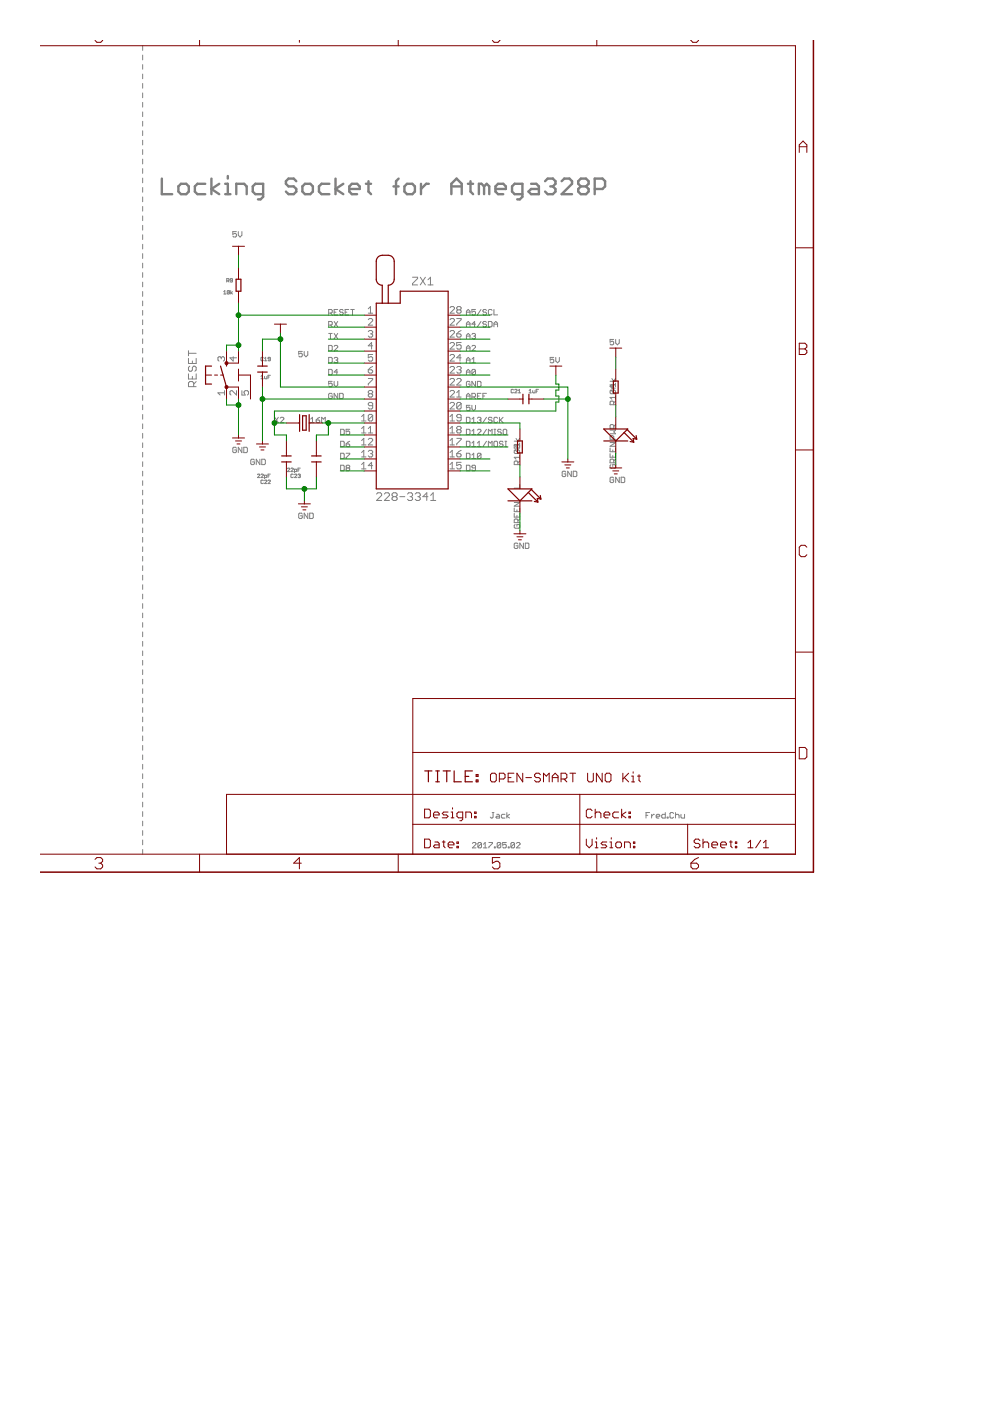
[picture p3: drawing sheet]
<svg xmlns="http://www.w3.org/2000/svg" width="210mm" height="297mm" viewBox="0 0 210 297" stroke-linecap="round" stroke-linejoin="round" font-family="sans-serif">
<g fill="none" stroke="#808080" stroke-width=".21">
<path d="M30.2 9.7v1M30.2 11.7v1M30.2 13.7v1M30.2 15.7v1M30.2 17.7v1M30.2 19.7v1M30.2 21.7v1M30.2 23.7v1M30.2 25.7v1M30.2 27.7v1M30.2 29.7v1M30.2 31.7v1"/>
<path d="M30.2 33.7v1.1M30.2 35.8v.9M30.2 37.8v1M30.2 39.8v1M30.2 41.8v1M30.2 43.8v1M30.2 45.8v1M30.2 47.8v1M30.2 49.8v1M30.2 51.8v1M30.2 53.8v1M30.2 55.8v1"/>
<path d="M30.2 57.8v1M30.2 59.8v1M48.1 59.6h.3l.2-.4-.5-.1v.7M48.3 59.6l.3 .2M49.3 59.4h-.4l-.1-.1 .1-.2 .4 .1v.5h-.5M50.1 49.1h-.7v.6l.3-.2 .4 .2v.4l-.2 .1h-.3l-.2-.1M50.5 49.1v.8l.4 .3 .4-.3v-.8M87.5 58.8h1v.3l-1 1v.3h1M89.1 58.8l1.1 1.6M90.2 58.8l-1.1 1.6M90.7 59.3l.6-.5v1.6M30.2 61.8v1"/>
<path d="M30.2 63.8v1M30.2 65.8v1M30.2 67.8v1M30.2 69.8v1M30.2 71.8v1M30.2 73.9v.9M30.2 75.8v1.1M30.2 77.9v1M30.2 79.9v1M40 74.4v1M40 76v1.1h1.6v-1.1M40 79.3v1h1.6v-1"/>
<path d="M40 74.9h1.6M40.2 77.6l-.2 .3v.5l.2 .3h.3l.3-.3v-.5l.3-.3h.2l.3 .3v.5l-.3 .3M40.8 76.5v.6M40.8 79.8v.5M46.9 75.9l-.2-.3-.5 .3v.4l.2 .3M46.9 75.9l.2-.3 .5 .3v.4l-.2 .3M46.9 75.9v.2M47.4 61.8l.3-.2v.7M47.4 62.3h.5M48.7 61.7v.5h-.5M48.7 61.7h-.5v.5M48.7 61.7l-.5 .5"/>
<path d="M48.9 61.6v.7M49.3 61.8l-.4 .3 .4 .2M49.4 75.6v1l-.7-.7h1.4M55.3 79.8l.3-.2v.7M55.8 75.9l-.1-.1-.4 .1 .2 .6 .3-.1M56.1 79.8l.1 .5h.4v-.5M56.1 76.5h.5M56.1 76l.2-.2v.7M56.8 79.9h.3M57.3 76.1h-.3l-.2-.1 .2-.2 .3 .1v.5l-.1 .1-.4-.1M57.3 79.6h-.5v.7M64.1 74.5h-.8v.6l.4-.2 .4 .2v.4l-.2 .1h-.4l-.2-.1"/>
<path d="M64.5 74.5v.8l.4 .3 .4-.3v-.8M69.7 70.7h.7M69.7 73.2h.6l.1 .2v.8l-.1 .2h-.6zM69.7 75.8h.6l.1 .2v.7l-.1 .2h-.6zM69.7 66.4h.6l.1-.2v-.4l-.1-.2h-.6v1.2M69.7 68.9h.6l.1-.2v-.4l-.1-.1h-.6v1.1M69.7 78.3h.6l.1 .2v.8l-.1 .2h-.6zM70.1 70.7v1.1M70.1 68.9l.3 .4M70.1 66.4l.3 .4M70.8 73.4l.2-.2h.4l.2 .2v.2l-.8 .8h.8M70.8 76l.2-.2h.4l.2 .2-.2 .3"/>
<path d="M70.8 70.7l.8 1.1M70.8 68.2l.8 1.1M70.8 66.2h.4M71.2 76.3h.2M71.4 76.3l.2 .2-.2 .4h-.4l-.2-.2M71.6 65.6h-.8v1.2h.8M71.6 70.7l-.8 1.1M71.6 78.9h-.8l.6-.6v1.2M71.6 68.2l-.8 1.1M72.8 65.8l-.2-.2h-.4l-.2 .4 .2 .2h.4l.2 .4-.2 .2h-.4l-.2-.2M73.2 66.2h.4M73.9 65.6h-.7v1.2h.7"/>
<path d="M74.4 65.6h.7M74.7 65.6v1.2M78.1 65.5l.4-.5v1.4M78.1 66.4h.9M78.1 67.8l.2-.3h.5l.2 .3v.2l-.9 .9h.9M78.1 70.3l.2-.2h.5l.2 .2-.2 .5M78.1 78.4h.7l.2 .5-.2 .2h-.5l-.2-.2zM78.5 70.8h.3M78.8 70.8l.2 .2-.2 .5h-.5l-.2-.3M79 75.2h-.9v.7l.4-.3 .5 .3v.4l-.2 .3h-.5l-.2-.3M79 73.3h-.9l.7-.7v1.4M79 77.7l-.9 .7"/>
<path d="M90.7 60.4h1.1M95.4 65.2l.3-.2h.4l.3 .2v.3l-1 .9h1M95.4 67.8l.3-.3h.4l.3 .3v.2l-1 .9h1M95.4 70.3l.3-.2h.4l.3 .2v.2l-1 1h1M95.4 75.4l.3-.2h.4l.3 .2v.2l-1 1h1M95.4 77.9l.3-.2h.4l.3 .2v.3l-1 .9h1M95.4 72.9l.3-.3h.4l.3 .3v.2l-1 .9h1M96.8 67.5h1v.3l-1 .9v.2M96.8 70.8h.7l.3 .4-.3 .3h-.4l-.3-.3zM96.8 77.9l.3-.2h.4l.3 .2-.3 .5M97.1 65.7l-.3 .2 .3 .5h.4l.3-.2-.3-.5M97.1 65.7l-.3-.2 .3-.5h.4l.3 .2-.3 .5"/>
<path d="M97.1 65.7h.4M97.3 78.4h.2M97.5 78.4l.3 .2-.3 .5h-.4l-.3-.2M97.8 72.6h-1v.7l.5-.2 .5 .2v.5l-.3 .2h-.4l-.3-.2M97.8 75.9h-1l.7-.7v1.4M97.8 70.1l-1 .7M98.9 79.5v-.8l.4-.4 .4 .4v.8M98.9 76.9v-.7l.4-.4 .4 .4v.7M98.9 74.4v-.8l.4-.4 .4 .4v.8M98.9 71.8v-.7l.4-.4 .4 .4v.7M98.9 69.3v-.8l.4-.3 .4 .3v.8M98.9 66.8v-.8l.4-.4 .4 .4v.8"/>
<path d="M98.9 71.3h.8M98.9 73.8h.8M98.9 76.3h.8M98.9 78.9h.8M98.9 66.2h.8M98.9 68.7h.8M100.1 70.9l.1-.2h.4l.2 .2-.2 .4M100.1 73.4l.1-.2h.4l.2 .2v.2l-.7 .8h.7M100.1 76.2l.3-.4v1.1M100.1 76.9h.7M100.4 71.3h.2M100.6 71.3l.2 .2-.2 .3h-.4l-.1-.2"/>
<path d="M100.8 78.5v.8l-.2 .2h-.4l-.1-.2M100.8 65.6h-.7v.6l.3-.2 .4 .2v.4l-.2 .2h-.4l-.1-.2M100.8 78.5l-.2-.2h-.4l-.1 .2v.8M100.8 78.5l-.7 .8M100.8 68.7h-.7l.5-.5v1.1M102 65.6l-.8 1.2M102 68.2l-.8 1.1M103.1 68.3l-.1-.1h-.4l-.2 .3 .2 .2h.4l.1 .4-.1 .2h-.4l-.2-.2M103.1 65.8l-.1-.2h-.4l-.2 .4 .2 .2h.4l.1 .4-.1 .2h-.4l-.2-.2M103.5 68.2h.6l.2 .1v.8l-.2 .2h-.6zM104.3 65.8l-.2-.2h-.4l-.2 .2v.8l.2 .2h.4l.2-.2M104.7 65.6v1.2h.8"/>
<path d="M104.7 69.3v-.8l.4-.3 .4 .3v.8M104.7 68.7h.8M117.4 75.8h-.8v.5l.4-.1 .4 .1v.4l-.2 .2h-.4l-.2-.2M117.8 75.8v.7l.4 .4 .4-.4v-.7M130.1 72h-.8v.5l.4-.2 .4 .2v.4l-.2 .2h-.4l-.2-.2M130.5 72v.7l.4 .4 .4-.4v-.7M30.2 81.9v1M30.2 83.9v1M30.2 85.9v1M30.2 87.9v1M30.2 89.9v1M30.2 91.9v1"/>
<path d="M30.2 93.9v1M30.2 95.9v1M30.2 97.9v1M30.2 99.9v1M41.1 82v-.8l-.3-.3h-.6l-.2 .3v.8h1.6M41.6 80.9l-.5 .5M47.6 83.3h-1.4l.5 .5M47.6 82.8v1M50.1 95l-.2-.2h-.3l-.2 .2v.8l.2 .2h.3l.2-.2v-.4h-.4M50.1 82.8v1l-.9-1h-.2l-.3 .3v.4l.3 .3M51.3 82.8v1h.7l-.2-.7 .2-.3h.5l.2 .3v.4l-.2 .3M51.3 94.8v1.2l-.8-1.2v1.2"/>
<path d="M51.7 94.8h.6l.2 .2v.8l-.2 .2h-.6zM53.9 97.6l-.2-.2h-.3l-.2 .2v.7l.2 .2h.3l.2-.2v-.4h-.3M55.1 97.4v1.1l-.8-1.1v1.1M55.3 80.3h.5M55.5 97.4h.6l.2 .2v.7l-.2 .2h-.6zM58.3 88.5l.7 1.1M59 88.5l-.7 1.1M59.4 88.7l.2-.2h.4l.2 .2v.2l-.8 .7h.8M60.9 99.4l.2-.1 .3 .1-.5 .6h.5M61.7 99.4l.1-.1 .4 .1-.5 .6h.5M62.4 100l.5-.1-.1-.4h-.4v.7M63.2 99.6h.2"/>
<path d="M63.7 99.3h-.5v.7M65.9 88.9l.4-.4v1.1M65.9 89.6h.7M67 89h.6l.2 .4-.2 .2h-.4l-.2-.2zM67.8 88.5l-.8 .5M68.2 89.6v-1.1l.4 .4 .4-.4v1.1M70.4 80.9h-.7v.5l.6-.2 .1 .2v.4l-.1 .2h-.4l-.2-.2M70.4 83.6l-.1-.2h-.4l-.2 .2v.7l.2 .2h.4l.1-.2v-.3h-.3M70.8 80.9v.7l.4 .4 .4-.4v-.7M71.6 83.4v1.1l-.8-1.1v1.1M72 83.4h.6l.2 .2v.7l-.2 .2h-.6zM72.2 93.6h.6l.2 .1v.8l-.2 .2h-.6z"/>
<path d="M72.2 91h.6l.2 .2v.8l-.2 .2h-.6zM72.2 98.6h.6l.2 .2v.8l-.2 .2h-.6zM72.2 96.1h.6l.2 .2v.7l-.2 .2h-.6zM73.4 94.1h.6l.1 .4-.1 .2h-.4l-.2-.2zM73.4 96.1h.7l-.7 1.1M73.6 99.2h.4M73.6 99.2l-.2 .2 .2 .4h.4l.1-.2-.1-.4M73.6 99.2l-.2-.2 .2-.4h.4l.1 .2-.1 .4M74.1 93.6l-.7 .5M74.1 91h-.7v.6l.4-.2 .3 .2v.4l-.1 .2h-.4l-.2-.2M76.7 88.3l.4-.4v1.4M76.7 90.9l.4-.5v1.4"/>
<path d="M76.7 93.4l.4-.5v1.4M76.7 95.9l.4-.4v1.4M76.7 98.5l.4-.5v1.4M76.7 89.3h.9M76.7 91.8h.9M76.7 94.3h.9M76.7 96.9h.9M76.7 99.4h.9M78.1 90.9l.4-.5v1.4M78.1 80.2h.9v.3l-.9 .9v.2M78.1 93.2l.2-.3h.5l.2 .3v.2l-.9 .9h.9M78.1 95.7l.2-.2h.5l.2 .2-.2 .5"/>
<path d="M78.1 91.8h.9M78.3 83.5l-.2-.3 .2-.4h.5l.2 .2-.2 .5M78.3 83.5l-.2 .2 .2 .5h.5l.2-.3-.2-.4M78.3 83.5h.5M78.5 96.2h.3M78.8 96.2l.2 .2-.2 .5h-.5l-.2-.3M79 86h-.7l-.2-.2 .2-.5h.5l.2 .3v.9l-.2 .2h-.5l-.2-.2M79 88.1v.9l-.2 .3h-.5l-.2-.3M79 98.7h-.9l.7-.7v1.4M79 88.1l-.2-.2h-.5l-.2 .2v.9M79 88.1l-.9 .9M95.4 80.5l.3-.3h.4l.3 .3v.2l-1 .9h1"/>
<path d="M95.4 83l.3-.2h.4l.3 .2v.2l-1 1h1M95.4 85.6l.3-.3h.4l.3 .3v.2l-1 .9h1M95.4 89.3h1M95.4 91.8h1M95.4 94.3h1M95.4 96.9h1M95.4 99.4h1M95.4 98.5l.5-.5v1.4M95.4 88.3l.5-.4v1.4M95.4 90.9l.5-.5v1.4M95.4 93.4l.5-.5v1.4M95.4 95.9l.5-.4v1.4"/>
<path d="M96.8 80.5l.3-.3h.4l.3 .3v.2l-1 .9h1M96.8 84.2h1M96.8 92.9h1v.3l-1 .9v.2M96.8 96.2h.7l.3 .4-.3 .3h-.4l-.3-.3zM96.8 83.2l.5-.4v1.4M97.1 91.1l-.3 .2 .3 .5h.4l.3-.2-.3-.5M97.1 91.1l-.3-.2 .3-.5h.4l.3 .2-.3 .5M97.1 91.1h.4M97.8 98h-1v.7l.5-.2 .5 .2v.5l-.3 .2h-.4l-.3-.2M97.8 85.6v.9l-.3 .2h-.4l-.3-.2M97.8 85.6l-.3-.3h-.4l-.3 .3v.9M97.8 88.6h-.7l-.3-.3 .3-.4h.4l.3 .2v.9l-.3 .3h-.4l-.3-.3"/>
<path d="M97.8 95.5l-1 .7M97.8 85.6l-1 .9M98.9 93.6h.6l.2 .1v.8l-.2 .2h-.6zM98.9 88.5h.6l.2 .2v.7l-.2 .2h-.6zM98.9 84.5v-.7l.4-.4 .4 .4v.7M98.9 91h.6l.2 .2v.8l-.2 .2h-.6zM98.9 96.1h.6l.2 .2v.7l-.2 .2h-.6zM98.9 98.6h.6l.2 .2v.8l-.2 .2h-.6zM98.9 84h.8M99.7 81l-.2-.1h-.4l-.2 .1v.8l.2 .2h.4l.2-.2v-.4h-.4M99.7 85.9h-.8v.6l.6-.2 .2 .2v.4l-.2 .2h-.4l-.2-.2M100.1 89.6h.7"/>
<path d="M100.1 84.2h.5l.2-.2v-.4l-.2-.2h-.5v1.1M100.1 85.9v.8l.3 .4 .4-.4v-.8M100.1 88.9l.3-.4v1.1M100.1 91.4l.3-.4v1.2M100.1 93.9l.3-.3v1.1M100.1 96.5l.3-.4v1.1M100.1 92.2h.7M100.1 94.7h.7M100.1 97.2h.7M100.4 84.2l.4 .3M100.8 99.2h-.6l-.1-.2 .1-.4h.4l.2 .2v.8l-.2 .2h-.4l-.1-.2M100.8 80.9v1.1l-.7-1.1v1.1"/>
<path d="M101.2 80.9h.6l.2 .1v.8l-.2 .2h-.6zM101.2 91.2l.2-.2h.4l.2 .2v.2l-.8 .8h.8M101.2 88.7l.2-.2h.4l.2 .2-.2 .3M101.2 84h.4M101.2 93.9l.4-.3v1.1M101.2 94.7h.8M101.6 89h.2M101.8 89l.2 .2-.2 .4h-.4l-.2-.2M102 83.4h-.8v1.1h.8M102 96.3l-.2-.2h-.4l-.2 .2v.7M102 96.3v.7l-.2 .2h-.4l-.2-.2M102 96.3l-.8 .7"/>
<path d="M102.4 84h.4M103.1 83.4h-.7v1.1M103.1 88.5l-.7 1.1M103.1 91l-.7 1.2M103.1 93.6l-.7 1.1M103.5 92.2v-1.2l.4 .4 .4-.4v1.2M103.5 94.7v-1.1l.4 .3 .4-.3v1.1M104.3 88.7l-.2-.2h-.4l-.2 .2 .2 .3h.4l.2 .2-.2 .4h-.4l-.2-.2M104.7 92.2h.4M104.7 91h.4M104.9 93.6h.4l.2 .1v.8l-.2 .2h-.4l-.2-.2v-.8zM104.9 91v1.2"/>
<path d="M105.5 88.7l-.2-.2h-.4l-.2 .2v.7l.2 .2h.4l.2-.2M105.9 88.5v1.1M106.1 89l.6 .6M106.3 91.2l-.2-.2h-.4l-.2 .4 .2 .2h.4l.2 .4-.2 .2h-.4l-.2-.2M106.7 93.7l-.2-.1h-.4l-.2 .3 .2 .2h.4l.2 .4-.2 .2h-.4l-.2-.2M106.7 88.5l-.8 .7M106.7 91.2l.2-.2h.4l.1 .2v.8l-.1 .2h-.4l-.2-.2zM107.1 93.6h.3M107.1 94.7h.3M107.3 93.6v1.1M108.9 82.7l-.1-.2-.4 .2v.5l.1 .1 .4-.1M109 93.5h1.2"/>
<path d="M109.1 82.7l.1-.2 .4 .2-.5 .6h.5M109.2 95.4l-.2 .2v.4l.2 .2h.8M109.2 95.4h.8l.2 .2v.4l-.2 .2M109.2 95.4l.8 .8M109.4 93l.4 .5 .4-.5M109.6 94.4v.6M109.6 94.4l.2-.2 .4 .2M109.8 98.5v-.6l-.2-.2h-.4l-.2 .2v.6h1.2M109.9 83.3h.5M109.9 82.8l.2-.3v.8M110.2 97h-1.2l.4 .3M110.2 93.9v1.1h-1.2v-.6l.2-.2 .4 .2"/>
<path d="M110.2 96.6v.7M110.2 94.3h-1.2l.4 .4M110.2 97.7l-.4 .4M112.2 82.8l.2-.3v.8M112.2 83.3h.5M112.9 82.8l.2 .5h.3v-.5M113.7 82.9h.2M114.2 82.5h-.5v.8M121.1 99.9v1.1l-.7-1.1v1.1M121.5 99.9h.6l.2 .2v.8l-.2 .1h-.6zM129.3 95v.8h1.2v-.8M129.3 96.2v.7h1.2v-.7"/>
<path d="M129.3 93.8h1.2l-1.2 .8h1.2M129.3 80.8h1.2M129.3 91.2h1.2l-.4 .4 .4 .4h-1.2M129.5 98.5l-.2 .2v.4l.2 .2h.8l.2-.2v-.4l-.2-.2h-.4v.4M129.5 82.7l-.2 .2v.4l.2 .2h.8M129.5 82.7h.8l.2 .2v.4l-.2 .2M129.5 82.7l.8 .8M129.7 80.3l.4 .5 .4-.5M129.9 81.5v.8M129.9 95.4v.4M129.9 96.6v.3M130.1 85.8v-.6l-.2-.2h-.4l-.2 .2v.6h1.2"/>
<path d="M130.1 90.8v-.6l-.2-.2h-.4l-.2 .2v.6h1.2M130.1 93.1v-.5l-.2-.2h-.4l-.2 .2v.5h1.2M130.1 98.1v-.6l-.2-.2h-.4l-.2 .2v.6h1.2M130.5 81.2v.8M130.5 83.9v.7M130.5 81.6h-1.2l.4 .4M130.5 85l-.4 .4M130.5 84.3h-1.2l.4 .3M130.5 81.5h-.8l-.4 .4 .4 .4h.8M130.5 97.3l-.4 .4M130.5 90l-.4 .4M30.2 101.9v1"/>
<path d="M30.2 103.9v1M30.2 105.9v1M30.2 107.9v1M30.2 109.9v1M30.2 111.9v1M30.2 113.9v1.1M30.2 116v.9M30.2 118v1M30.2 120v1M54.6 100.6l.1-.1 .4 .1-.5 .7h.5M55.3 100.6l.2-.1 .3 .1-.5 .7h.5M55.8 101.9l-.1-.1-.4 .1 .2 .6 .3-.1"/>
<path d="M56.1 101.3l.5-.2-.1-.3h-.4v.7M56.1 101.9l.1-.1 .4 .1-.5 .6h.5M56.8 100.9h.3M56.8 101.9l.2-.1 .3 .1-.5 .6h.5M57.3 100.5h-.5v.8M62.2 100.6l-.1-.1-.4 .1 .1 .7 .4-.2M62.4 100.6l.2-.1 .3 .1-.5 .7h.5M63.2 100.6l.4-.1v.4M63.4 100.9h.2M63.6 100.9v.4l-.4-.2M64.1 109l-.2-.2h-.4l-.2 .2v.7l.2 .2h.4l.2-.2v-.3h-.4M65.3 108.8v1.1l-.8-1.1v1.1"/>
<path d="M65.7 108.8h.5l.2 .2v.7l-.2 .2h-.5zM79.8 104.8l.3-.3h.6l.2 .3v.2l-1.1 1.1h1.1M81.5 104.8l.2-.3h.6l.3 .3v.2l-1.1 1.1h1.1M83.4 105.3l-.3 .3v.3l.3 .2h.5l.3-.2v-.3l-.3-.3M83.4 105.3l-.3-.3v-.2l.3-.3h.5l.3 .3v.2l-.3 .3M83.4 105.3h.5M84.8 105.3h1M86.4 104.8l.3-.3h.5l.3 .3v.2l-.3 .3M86.9 105.3h.3M87.2 105.3l.3 .3v.3l-.3 .2h-.5l-.3-.2M88 104.8l.3-.3h.5l.3 .3v.2l-.3 .3M88.6 105.3h.2"/>
<path d="M88.8 105.3l.3 .3v.3l-.3 .2h-.5l-.3-.2M90.7 105.3h-1l.8-.8v1.6M91.3 106.1h1.1M91.3 105l.5-.5v1.6M109 107.7v.8h1.2v-.8M109 108.9v.7h1.2v-.7M109 106.5h1.2l-1.2 .8h1.2M109.2 111.2l-.2 .2v.4l.2 .2h.8l.2-.2v-.4l-.2-.2h-.4v.4M109.6 108.1v.4M109.6 109.3v.3M109.8 110.8v-.6l-.2-.2h-.4l-.2 .2v.6h1.2M109.8 115.3l-.2-.2h-.4l-.2 .2v.8l.2 .2h.4l.2-.2v-.4h-.4"/>
<path d="M110.2 102.7v.8h-1.2M110.2 110l-.4 .4M111 115.1v1.2l-.8-1.2v1.2M111.4 115.1h.6l.1 .2v.8l-.1 .2h-.6zM120 100.1l-.2-.2h-.4l-.2 .2v.8l.2 .1h.4l.2-.1v-.4h-.4M130.1 101.4l-.2-.2h-.4l-.2 .2v.7l.2 .2h.4l.2-.2v-.4h-.4M131.3 101.2v1.1l-.8-1.1v1.1M131.7 101.2h.6l.2 .2v.7l-.2 .2h-.6zM30.2 122v1M30.2 124v1M30.2 126v1M30.2 128v1"/>
<path d="M30.2 130v1M30.2 132v1M30.2 134v1M30.2 136v1M30.2 138v1M30.2 140v1M30.2 142v1M30.2 144v1M30.2 146v1M30.2 148v1M30.2 150v1M30.2 152v1"/>
<path d="M30.2 154.1v.9M30.2 156v1.1M30.2 158.1v1M30.2 160.1v1M30.2 162.1v1M30.2 164.1v1M30.2 166.1v1M30.2 168.1v1M30.2 170.1v1M30.2 172.1v1M30.2 174.1v1M30.2 176.1v1"/>
<path d="M30.2 178.1v1M100.2 178.8l.2-.2h.3l.2 .2v.2l-.7 .8h.7M102.1 178.8v.8l-.2 .2h-.4l-.2-.2M102.1 178.8l-.2-.2h-.4l-.2 .2v.8M102.1 178.8l-.8 .8M102.5 179.8h.8M102.5 179l.4-.4v1.2M103.7 178.6h.7l-.7 1.2M104.4 172.3h.3M104.5 172.3v.9l-.1 .2-.5-.2M104.8 179.6h.2v.2h-.2zM105.3 172.7h.4l.2 .2v.5h-.6l-.2-.2 .2-.1h.6"/>
<path d="M106.2 178.8v.8l-.2 .2h-.4l-.2-.2M106.2 178.8l-.2-.2h-.4l-.2 .2v.8M106.2 178.8l-.8 .8M107.1 172.7h-.6l-.2 .2v.3l.2 .2h.6M107.3 178.6h-.7v.6l.4-.2 .3 .2v.4l-.2 .2h-.3l-.2-.2M107.5 172.3v1.1M107.8 179.6h.1v.2h-.1zM108 172.7l-.5 .4 .5 .3M109.1 178.8v.8l-.2 .2h-.4l-.2-.2M109.1 178.8l-.2-.2h-.4l-.2 .2v.8M109.1 178.8l-.8 .8M109.5 178.8l.2-.2h.4l.2 .2v.2l-.8 .8h.8"/>
<path d="M137 172.9h.4M137.7 172.3h-.7v1.1M138.2 172.7v.7M138.7 172.7h-.2l-.3 .4M139.1 173.1h.8l-.2-.4h-.4l-.2 .2v.3l.2 .2h.4M141.1 172.3v1.1h-.6l-.2-.2v-.3l.2-.2h.6M141.5 173.2h.1v.2h-.1zM142.8 172.5l-.2-.2h-.4l-.2 .2v.7l.2 .2h.4l.2-.2M143.2 172.9l.2-.2h.4l.2 .2v.5M143.2 172.3v1.1M144.4 172.7v.5l.2 .2h.5v-.7M30.2 180.1v1"/>
</g>
<g fill="none" stroke="#808080" stroke-width=".51">
<path d="M34.3 37.9v3.3h2.2M37.8 39.5l.6-.5h1.1l.5 .5v1.1l-.5 .6h-1.1l-.6-.6zM43.5 39h-1.6l-.6 .5v1.1l.6 .6h1.6M44.8 37.9v3.3M46.5 39l-1.7 1.1 1.7 1.1M47.8 39h.5v2.2M48.3 37.3v.6M62.8 38.4l-.5-.5h-1.1l-.6 .5v.6l.6 .5h1.1l.5 .6v.5l-.5 .6h-1.1l-.6-.6M64.7 39h1.1l.5 .5v1.1l-.5 .6h-1.1l-.6-.6v-1.1zM69.8 39h-1.6l-.6 .5v1.1l.6 .6h1.6M71.1 37.9v3.3M72.8 39l-1.7 1.1 1.7 1.1"/>
<path d="M77.6 39h1.1M78.1 38.4v2.2l.6 .6M83.4 39.5h1.1M84.5 37.9l-.5 .5v2.8M85.7 39.5l.6-.5h1.1l.6 .5v1.1l-.6 .6h-1.1l-.6-.6zM89.3 39v2.2M90.9 39h-.5l-1.1 1.1M95.7 39.5h2.2M99.2 39h1.1M99.8 38.4v2.2l.5 .6M102.6 39.5l-.5-.5h-.6v2.2M102.6 39.5v1.7"/>
<path d="M102.6 39.5l.6-.5 .5 .5v1.7M112.6 39h1.1l.6 .5v1.7h-1.7l-.5-.6 .5-.5h1.7M115.6 38.4l.5-.5h1.1l.6 .5v.6l-.6 .5M116.7 39.5h.5M117.2 39.5l.6 .6v.5l-.6 .6h-1.1l-.5-.6M119.1 38.4l.5-.5h1.1l.6 .5v.6l-2.2 2.2h2.2M123.1 39.5l-.5 .6v.5l.5 .6h1.1l.6-.6v-.5l-.6-.6M123.1 39.5l-.5-.5v-.6l.5-.5h1.1l.6 .5v.6l-.6 .5M123.1 39.5h1.1M47.8 41.2h1.1M50.1 41.2v-2.2h1.7l.5 .5v1.7M55.8 41.2h-1.7l-.5-.6v-1.1l.5-.5h1.7v2.7l-.6 .6h-.5"/>
<path d="M74.1 40.1h2.2v-.6l-.6-.5h-1.1l-.5 .5v1.1l.5 .6h1.1M95.7 41.2v-2.2l1.1-1.1 1.1 1.1v2.2M105.1 40.1h2.2v-.6l-.6-.5h-1.1l-.5 .5v1.1l.5 .6h1.1M110.8 41.2h-1.7l-.5-.6v-1.1l.5-.5h1.7v2.7l-.6 .6h-.5M126.1 40.1h1.6l.6-.6v-1.1l-.6-.5h-1.6v3.3"/>
</g>
<g fill="none" stroke="#800000" stroke-width=".25">
<path d="M50.1 59.2h1v2.5h-1zM44.9 77.6h-1.3v3.8h1.3M46.8 77.6l1.2 4.5M48 77v.6M54.6 78.9h2.1M54.6 77.6h2.1M79.8 64.3h5.1v-2.6h10.1v42h-15.2zM81 64.3v-3.8l-.8-.3-.4-.7v-4.4l.4-.7a2.67 2.67 0 0 1 2.1-.3l.8 .3 .4 .4 .1 .6-.1 4.1-.4 .7-.8 .3v3.8M59.7 97.9h2M59.7 96.7h2M63.5 87.9v3.6M64.2 88.2h.7v3h-.7z"/>
<path d="M65.6 87.9v3.6M66.1 97.9h2M66.1 96.7h2M109.7 93.5h1v2.5h-1zM110.9 83.6v2M112.1 83.6v2M128 91h5.1l-2.5 2.5zM128 93.5h5.1M130 80.8h1.1v2.5h-1.1zM132.3 91.7l2.1 2M133 91.1l2 2M133.6 93.6l.8 .1"/>
<path d="M134.9 92.4l.1 .7M135 93.1l-.8-.1 .2 .7M107.7 103.7h5.1l-2.6 2.5zM107.7 106.2h5.1M112 104.4l2 2M112.6 103.8l2.1 2M113.3 106.3l.7 .1M114.6 105.1l.1 .7M114.7 105.8l-.8-.1 .1 .7M90.1 163.4h1.5M90.8 163.4v2.4M92.4 163.4h.8"/>
<path d="M92.4 165.8h.8M92.8 163.4v2.4M94 163.4h1.5M94.7 163.4v2.4M96.3 163.4v2.4h1.5M98.6 164.6h.8M100.2 163.4h-1.6v2.4h1.6M101 165.4h.3v.4h-.3zM101 164.2h.3v.4h-.3z"/>
</g>
<g fill="none" stroke="#800000" stroke-width=".21">
<path d="M8.5 9.7h160.2v171.4h-160.2M21.8 8.5l-.4 .5h-.8l-.4-.4M42.3 8.5v1.2M63.5 8.5v.5M84.4 8.5v1.2M106 8.5l-.4 .5h-.8l-.4-.4M126.5 8.5v1.2M146.5 8.5l.4 .5h.8l.4-.5M169.5 32.3v-1.6l.8-.8 .8 .8v1.6M169.5 31.1h1.6M49.3 52.2h2.5M50.6 52.2v1.9"/>
<path d="M50.6 56.7v2.5M168.7 52.5h3.8M43.6 79.5h1.3M45.5 79.5h.6M46.8 79.5h.6M48 74.4v2.6h2.6v-2.6M50.6 79.5h2.5v5.1M50.6 61.7v2.6M50.6 78.3v2.5M55.6 74.4v3.2M55.6 78.9v3.2M58.2 68.7h2.5"/>
<path d="M59.5 68.7v1.9M77.2 66.8h2.6M77.2 69.4h2.6M77.2 71.9h2.6M77.2 74.4h2.6M77.2 77h2.6M77.2 79.5h2.6M95 66.8h2.6M95 69.4h2.6M95 71.9h2.6M95 74.4h2.6M95 77h2.6"/>
<path d="M95 79.5h2.6M116.6 77.6h2.5M117.9 77.6v1.9M129.3 73.8h2.5M130.6 73.8v1.9M130.6 78.3v2.5M169.5 72.8h1.2l.4 .4v.4l-.4 .4 .4 .4v.4l-.4 .4h-1.2zM169.5 74h1.2M48 84.6v-2.5h2.6v2.5M49.3 92.9h2.5M49.9 93.5h1.3M50.2 94.1h.7"/>
<path d="M50.6 92.2v.7M54.4 94.1h2.5M55 94.8h1.3M55.3 95.4h.7M55.6 93.5v.6M60.7 89.7h2.8M60.7 93.5v3.2M60.7 97.9v3.2M65.6 89.7h2.7M67.1 93.5v3.2M67.1 97.9v3.2M77.2 82.1h2.6"/>
<path d="M77.2 84.6h2.6M77.2 87.1h2.6M77.2 89.7h2.6M77.2 92.2h2.6M77.2 94.8h2.6M77.2 97.3h2.6M77.2 99.8h2.6M95 82.1h2.6M95 84.6h2.6M95 87.1h2.6M95 89.7h2.6M95 92.2h2.6"/>
<path d="M95 94.8h2.6M95 97.3h2.6M95 99.8h2.6M107.7 84.6h3.2M110.2 91v2.5M110.2 96v2.6M112.1 84.6h3.2M119.1 97.9h2.6M119.8 98.6h1.2M120.1 99.2h.6M120.4 97.3v.6M129.3 99.2h2.5"/>
<path d="M129.9 99.8h1.3M130.6 83.3v2.6M130.6 88.4v2.6M130.6 93.5v2.5M130.6 98.6v.6M168.7 95.4h3.8M63.3 106.8h2.5M63.9 107.5h1.3M64.2 108.1h.7M64.5 106.2v.6M109 113.2h2.5M109.6 113.8h1.3"/>
<path d="M109.9 114.4h.7M110.2 101.1v2.6M110.2 106.2v2.5M110.2 112.5v.7M130.2 100.5h.7M171.1 116l-.4-.4h-.8l-.4 .4v1.6l.4 .4h.8l.4-.4M168.7 138.3h3.8M87.5 159.5h81.2M168.7 148.1h-81.2v33M169.5 158.5h1.2l.4 .4v1.6l-.4 .4h-1.2zM87.4 168.4h-39.4v12.7M87.5 174.8h81.2"/>
<path d="M87.5 168.4h81.2M90 177.9h1l.2 .3v1.2l-.2 .3h-1zM90 171.6h1l.2 .3v1.2l-.2 .3h-1zM91.9 172.8h1.2v-.3l-.3-.3h-.6l-.3 .3v.6l.3 .3h.6M92.2 178.5h.6l.3 .3v.9h-.9l-.3-.3 .3-.3h.9M93.8 178.5h.6M94.1 178.2v1.2l.3 .3M95 172.2h-.9l-.3 .3 .3 .3h.6l.3 .3-.3 .3h-.9M95 179.1h1.2v-.3l-.3-.3h-.6l-.3 .3v.6l.3 .3h.6M95.7 173.4h.5M95.7 172.2h.2v1.2M95.9 171.3v.3"/>
<path d="M96.9 179.4h.3v.3h-.3zM96.9 178.5h.3v.3h-.3zM98.1 173.4h-.9l-.3-.3v-.6l.3-.3h.9v1.5l-.3 .3h-.3M98.8 173.4v-1.2h.9l.3 .3v.9M100.6 173.1h.3v.3h-.3zM100.6 172.2h.3v.3h-.3zM104.3 163.9h.6l.3 .4v1.2l-.3 .3h-.6l-.3-.3v-1.2zM105.9 165.2h.9l.3-.3v-.6l-.3-.4h-.9v1.9M107.7 164.9h.7M109 163.9h-1.3v1.9h1.3M110.8 163.9v1.9l-1.2-1.9v1.9M111.5 164.9h1.2"/>
<path d="M114.6 164.3l-.3-.4h-.6l-.4 .4v.2l.4 .4h.6l.3 .3v.3l-.3 .3h-.6l-.4-.3M115.2 165.8v-1.9l.6 .6 .6-.6v1.9M117.1 164.9h1.2M117.1 165.8v-1.3l.6-.6 .6 .6v1.3M119 165.2h.9l.3-.3v-.6l-.3-.4h-.9v1.9M119.6 165.2l.6 .6M120.8 163.9h1.2M121.5 163.9v1.9M122.9 168.4v12.7M124.3 177.9v1.2l.6 .6 .6-.6v-1.2M124.6 163.9v1.6l.3 .3h.6l.3-.3v-1.6M125.5 171.9l-.3-.3h-.6l-.3 .3v1.2l.3 .3h.6l.3-.3"/>
<path d="M126.2 178.5h.3v1.2M126.2 179.7h.6M126.2 172.5l.3-.3h.6l.3 .3v.9M126.2 171.6v1.8M126.5 177.6v.3M127.7 163.9v1.9l-1.3-1.9v1.9M128.1 172.8h1.2v-.3l-.3-.3h-.6l-.3 .3v.6l.3 .3h.6M128.6 163.9h.6l.3 .4v1.2l-.3 .3h-.6l-.3-.3v-1.2zM128.7 178.5h-1l-.3 .3 .3 .3h.7l.3 .3-.3 .3h-1M129.3 179.7h.6M129.3 178.5h.3v1.2M129.6 177.6v.3"/>
<path d="M130.9 178.5h.6l.3 .3v.6l-.3 .3h-.6l-.3-.3v-.6zM131.1 172.2h-.9l-.3 .3v.6l.3 .3h.9M131.8 171.6v1.8M132.1 163.9v1.9M132.4 164.9l.9 .9M132.4 179.7v-1.2h.9l.3 .3v.9M132.7 172.2l-.9 .6 .9 .6M133.3 163.9l-1.2 1.3M133.3 173.1h.4v.3h-.4zM133.3 172.2h.4v.3h-.4zM133.9 165.8h.6M133.9 164.5h.3v1.3"/>
<path d="M134.2 163.6v.3M134.3 179.4h.3v.3h-.3zM134.3 178.5h.3v.3h-.3zM135.2 164.5h.6M135.5 164.3v1.2l.3 .3M145.8 174.8v6.3M148.4 178.2l-.3-.3h-.6l-.3 .3v.3l.3 .3h.6l.3 .3v.3l-.3 .3h-.6l-.3-.3M149.1 177.9v1.8M149.1 178.8l.3-.3h.6l.3 .3v.9M150.9 179.1h1.2v-.3l-.3-.3h-.6l-.3 .3v.6l.3 .3h.6M152.8 179.1h1.2v-.3l-.3-.3h-.6l-.3 .3v.6l.3 .3h.6M154.7 178.5h.6"/>
<path d="M155 178.2v1.2l.3 .3M155.9 179.4h.3v.3h-.3zM155.9 178.5h.3v.3h-.3zM158.6 178.7l.5-.5v1.5M158.6 179.7h1.1M161.3 178.2l-1.1 1.5M161.9 179.7h1M161.9 178.7l.5-.5v1.5M20.2 182.2l.4-.4h.8l.4 .4v.4l-.4 .4M21 183h.4M21.4 183l.4 .4v.4l-.4 .4h-.8l-.4-.4M42.3 181.1v3.8"/>
<path d="M63.9 183h-1.6l1.2-1.2v2.4M84.4 181.1v3.8M106 181.8h-1.6v1.2l.8-.4h.4l.4 .4v.8l-.4 .4h-.8l-.4-.4M126.5 181.1v3.8M146.5 183h1.2l.4 .4v.4l-.4 .4h-.8l-.4-.4zM148.1 181.8l-.8 .4-.8 .8"/>
</g>
<g fill="#800000" stroke="#800000" stroke-width=".21">
<circle cx="48" cy="82.1" r=".33"/>
<circle cx="48" cy="77" r=".33"/>
</g>
<path d="M172.5 8.5v176.4h-164" fill="none" stroke="#800000" stroke-width=".32"/>
<g fill="none" stroke="#008000" stroke-width=".21">
<path d="M50.6 54.1v2.6M50.6 64.3v10.1M50.6 73.2h-2.6v1.2M50.6 66.8h26.6M59.5 71.9h-3.9v2.5M59.5 70.6v11.5h17.7M69.6 71.9h7.6M69.6 74.4h7.6M69.6 77h7.6M69.6 79.5h7.6M69.6 69.4h7.6M97.6 71.9h6.3"/>
<path d="M97.6 74.4h6.3M97.6 77h6.3M97.6 79.5h6.3M97.6 69.4h6.3M97.6 66.8h6.3M117.9 79.5v1.9h.6v1.3h-.6v1.3h.6v1.2h-.6v1.9h-20.3M130.6 75.7v2.6M48 84.6v1.3h2.6M50.6 84.6v7.6M55.6 84.6h21.6M55.6 82.1v11.4M58.2 89.7h2.5"/>
<path d="M68.3 89.7h8.9M69.6 89.7v2.5h-2.5v1.3M72.2 92.2h5M72.2 94.8h5M72.2 99.8h5M72.2 97.3h5M77.2 87.1h-19v5.1h2.5v1.3M97.6 84.6h10.1M97.6 82.1h22.8v15.2M97.6 89.7h12.6v1.3M97.6 92.2h10.1M97.6 94.8h10.1"/>
<path d="M97.6 99.8h6.3M97.6 97.3h6.3M110.2 98.6v2.5M115.3 84.6h5.1M130.6 85.9v2.5M130.6 96v2.6M60.7 101.1v2.6h6.4v-2.6M64.5 103.7v2.5M110.2 108.7v3.8"/>
</g>
<g fill="#008000" stroke="#008000" stroke-width=".21">
<circle cx="50.6" cy="85.9" r=".51"/>
<circle cx="55.6" cy="84.6" r=".51"/>
<circle cx="120.4" cy="84.6" r=".51"/>
<circle cx="64.5" cy="103.7" r=".51"/>
<circle cx="59.5" cy="71.9" r=".51"/>
<circle cx="58.2" cy="89.7" r=".51"/>
<circle cx="69.6" cy="89.7" r=".51"/>
<circle cx="50.6" cy="66.8" r=".51"/>
<circle cx="50.6" cy="73.2" r=".51"/>
</g>
</svg>
